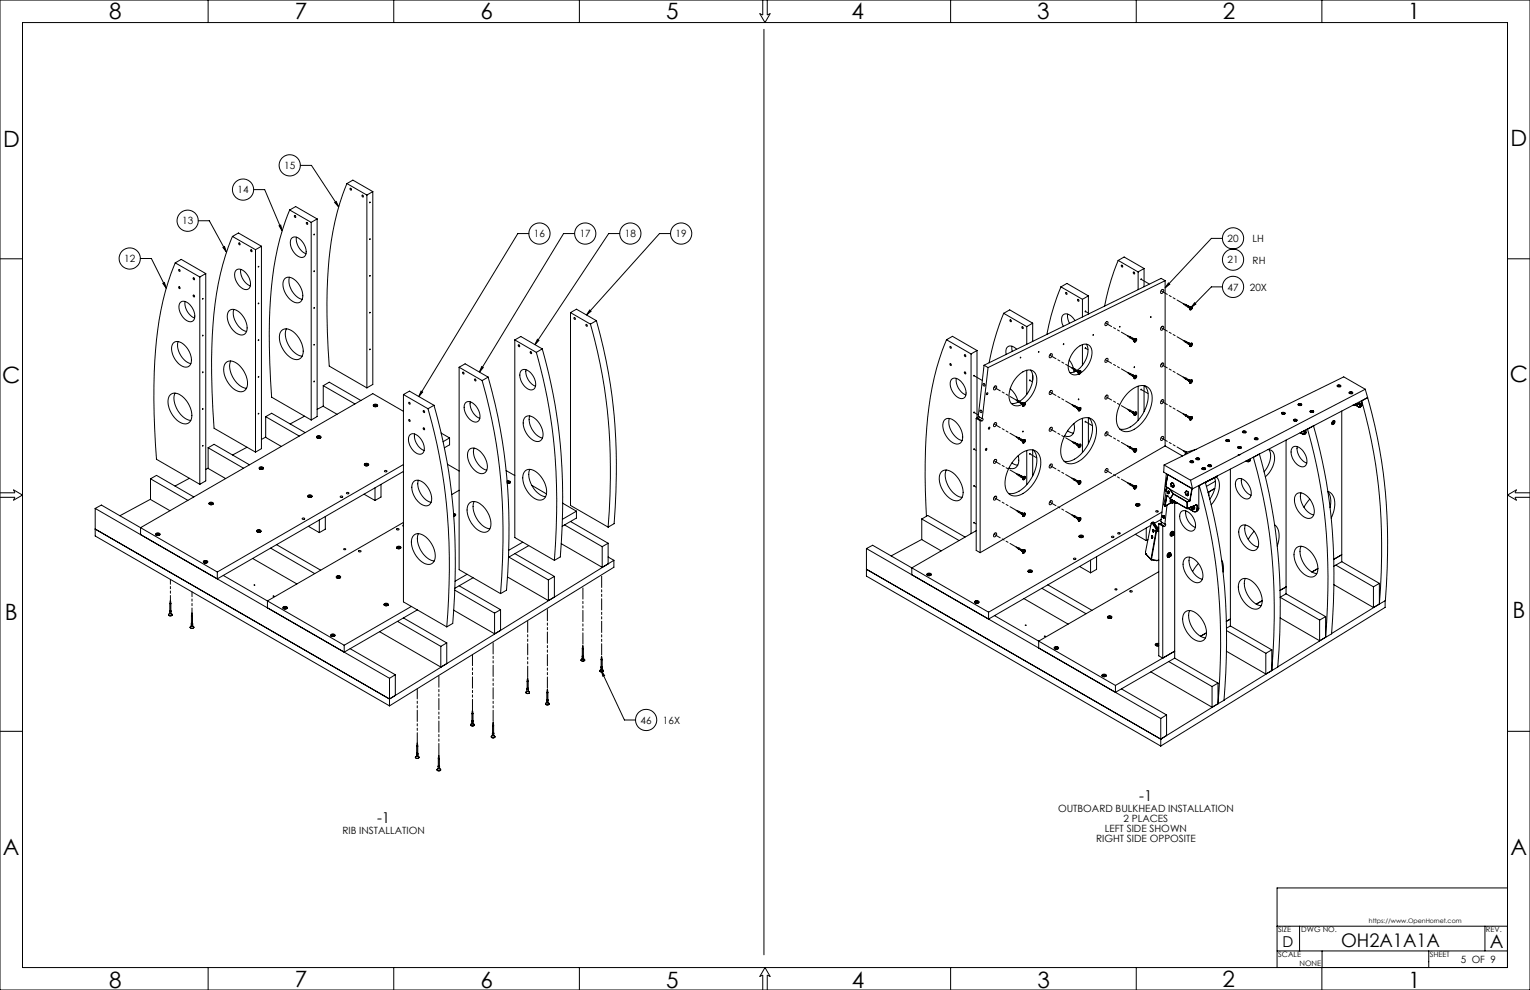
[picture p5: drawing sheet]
<svg xmlns="http://www.w3.org/2000/svg" width="864mm" height="559mm" viewBox="0 0 864 559" stroke-linecap="round" stroke-linejoin="round" font-family="sans-serif">
<defs><g id="words">
<g font-size="12.7">
<text x="62" y="11">8</text>
<text x="166" y="11">7</text>
<text x="271" y="11">6</text>
<text x="376" y="11">5</text>
<text x="481" y="11">4</text>
<text x="585" y="11">3</text>
<text x="690" y="11">2</text>
<text x="795" y="11">1</text>
<text x="2" y="83">D</text>
<text x="853" y="82">D</text>
<text x="852" y="216">C</text>
<text x="1" y="216">C</text>
<text x="3" y="350">B</text>
<text x="854" y="349">B</text>
<text x="2" y="483">A</text>
<text x="853" y="482">A</text>
<text x="62" y="558">8</text>
<text x="166" y="557">7</text>
<text x="271" y="558">6</text>
<text x="376" y="558">5</text>
<text x="481" y="558">4</text>
<text x="586" y="558">3</text>
<text x="690" y="557">2</text>
<text x="795" y="558">1</text>
</g>
<g font-size="10.6">
<text x="757" y="535">OH2A1A1A</text>
<text x="841" y="535">A</text>
</g>
<g font-size="8.5">
<text x="643" y="452">-1</text>
<text x="213" y="465">-1</text>
<text x="724" y="535">D</text>
</g>
<g font-size="5.6">
<text x="160" y="95">15</text>
<text x="134" y="109">14</text>
<text x="103" y="127">13</text>
<text x="301" y="134">16</text>
<text x="327" y="134">17</text>
<text x="353" y="134">18</text>
<text x="381" y="134">19</text>
<text x="693" y="137">20</text>
<text x="707" y="137">LH</text>
<text x="70" y="148">12</text>
<text x="693" y="149">21</text>
<text x="707" y="149">RH</text>
<text x="693" y="164">47</text>
<text x="705" y="164">20X</text>
<text x="362" y="408">46</text>
<text x="374" y="409">16X</text>
<text x="597" y="458">OUTBOARD BULKHEAD INSTALLATION</text>
<text x="634" y="464">2 PLACES</text>
<text x="193" y="471">RIB INSTALLATION</text>
<text x="624" y="470">LEFT SIDE SHOWN</text>
<text x="619" y="475">RIGHT SIDE OPPOSITE</text>
<text x="825" y="544">5 OF 9</text>
</g>
<g font-size="4.2">
<text x="721" y="526">SIZE</text>
<text x="735" y="526">DWG NO.</text>
<text x="839" y="526">REV.</text>
<text x="721" y="540">SCALE</text>
<text x="733" y="545">NONE</text>
<text x="807" y="540">SHEET</text>
</g>
<text font-size="3.5" x="773" y="521">https://www.OpenHornet.com</text>
</g></defs>
<g fill="none" stroke="#000" stroke-width=".56">
<path d="M0 0h864v559h-864zM13 13h838v533h-838zM117 0v13M222 0v13M327 0v13M431 0v8h-2l3 5 3-5h-2v-8M431 17v522M537 0v13M641 0v13M746 0v13M170 93h6l15 24M143 107h6l10 23"/>
<path d="M164 119a175 175 0 0 0-12 69l1 36 23 13M164 119l12 7M164 119l3-2 12 7M189 114h1l1 3zM196 104a182 182 0 0 0-11 74l1 29 21 12M196 104l3-2 11 6M196 104l11 6M207 110v109M209 114h.1M210 108v109l-3 2M210 108l-3 2M112 125h6l10 17"/>
<path d="M126 140l1-1 1 3zM131 133a175 175 0 0 0-12 70l2 39 23 13M131 133l13 8M131 133l4-1 13 7M148 139l-4 2M148 139v114l-4 2M158 127l1 3zM165 134a6 6 0 0 1 7 5l1 2a3 3 0 0 1-2 4 3 3 0 0 1-4-1 7 7 0 0 1-2-10zM167 134a9 9 0 0 0 6 9M176 126v111M177 132v1zM179 124v111l-3 2"/>
<path d="M179 124l-3 2M299 132h-7l-56 92M324 132h-6l-47 78M350 132h-6l-42 63M378 132h-6l-41 46M690 135h-6l-26 27M0 146h13M79 146h6l9 17M92 160l1-1 1 4zM99 148a176 176 0 0 0-12 70v16l1 25 25 14M99 148l3-2 14 8M99 148l14 8"/>
<path d="M101 152h1v1zM109 157l1 1zM113 156v117M116 154l-3 2M116 154v117l-3 2M133 153a4 4 0 0 1 7 2 5 5 0 0 1 0 8 8 8 0 0 1-7-10zM136 152a9 9 0 0 0 5 9M144 141v114M161 157a6 6 0 0 1 8 4 7 7 0 0 1 0 10 9 9 0 0 1-9-9v-3zM163 156a11 11 0 0 0 8 13M177 153h.1M631 147l-4 11-4 15"/>
<path d="M631 147l4-2 11 7M631 147l11 6M642 153v11M646 152l-4 1M646 152v10M658 158l-100 49M658 158v94M658 158l-3-1-100 49M660 160l-2 2zM851 146h13M101 162l1 1zM102 171a6 6 0 0 1 7 4l1 2a3 3 0 0 1-2 4 3 3 0 0 1-4-1 8 8 0 0 1-2-9z"/>
<path d="M104 170a9 9 0 0 0 6 9M109 167h1v1zM115 168l-1 1zM129 176a5 5 0 0 1 8 2 8 8 0 0 1 1 11 10 10 0 0 1-10-10zM132 175a11 11 0 0 0 7 12M177 174h.1M322 176v109l21 13M322 176l11 7M322 176l3-1 12 6M324 179l1 1zM333 175l1 1-3 2zM567 177l-6 16-3 12"/>
<path d="M567 177l13 7M567 177l3-2 13 7M599 162l-4 11-4 16M599 162l12 7M599 162l3-2 12 7M603 177v2l1 3M611 169v10M614 167l-3 2M614 167v10M656 164a.9 .9 0 0 1 1 0 .9 .9 0 0 1-1 1 .8 .8 0 0 1-1 0 .8 .8 0 0 1 0-1zM669 173h2M670 172l-2-1 1 2"/>
<path d="M670 172l-1 1M670 172l1 1M671 173v1M671 174h.1M671 173h.1M671 173h1M672 173l-1 1M672 174h.1M672 173a.6 .6 0 0 1 1 0 .6 .6 0 0 1 0 1l-1 1zM672 174h1M672 173h.1M672 173v1"/>
<path d="M673 174h-1M673 174h.1M673 173l-1 1v1M673 173h.1M674 171l1 1-3 2zM690 162h-6l-12 12M98 194a5 5 0 0 1 7 2 8 8 0 0 1 2 11 8 8 0 0 1-10-7v-4zM101 193a11 11 0 0 0 7 12M159 187a7 7 0 0 1 9 3 9 9 0 0 1 1 12 8 8 0 0 1-9-5l-2-3v-3v-3zM162 186a13 13 0 0 0 9 15M177 194v1zM291 192v111l22 13"/>
<path d="M291 192l12 7M291 192l3-2 12 7M293 195v1zM299 199l1 1zM303 199a316 316 0 0 1 10 117M303 192h1l-2 3zM306 197a316 316 0 0 1 10 117l-3 2M306 197l-3 2M331 183v1zM333 183a310 310 0 0 1 10 115M337 181a310 310 0 0 1 10 115l-4 2M337 181l-4 2"/>
<path d="M534 192a176 176 0 0 0-12 69l1 30M534 192l4-2 13 8M534 192l14 8M548 200v101M551 198l-3 2M551 198v38M571 195v3M574 197h-1a3 3 0 0 0-4-1 3 3 0 0 0-1 4M580 184v10M583 182l-3 2M583 182v11M593 200a.8 .8 0 0 1 1 0 .8 .8 0 0 1 0 1 1.1 1.1 0 0 1-2 1 1.1 1.1 0 0 1 1-2z"/>
<path d="M600 194h.1M607 181a5 5 0 0 0-7-3l-1 3 1 3M611 195v11M613 194a13 13 0 0 1-5 15M624 182a.8 .8 0 0 1 1 0 .8 .8 0 0 1 0 1 .9 .9 0 0 1-1 1 1 1 0 0 1 0-2zM638 191h1M638 190h-2l2 1M638 190v1M638 190l1 1M639 191l1 1M639 191h.1M639 191h1"/>
<path d="M640 192h.1M640 191v1M640 192v1M640 191h.1M641 192h.1M641 191a.7 .7 0 0 1 0 1 .7 .7 0 0 1-1 0zM641 191l-1 1M641 191l-1 1v1M641 191h.1M656 184a.8 .8 0 0 1 1 1 .8 .8 0 0 1 0 1 1 1 0 0 1-2 0 .9 .9 0 0 1 0-1zM669 193l2 1M670 193l-2-1 1 1"/>
<path d="M670 193h-1M670 193l1 1M671 194h.1M671 194v1M671 195h.1M671 194h1M672 194l-1 1M672 195h.1M672 194a.7 .7 0 0 1 1 1 .7 .7 0 0 1-1 0zM672 195h1M672 194h.1M672 194v1"/>
<path d="M672 194l1 1M673 195h-1M673 195h.1M673 194h-1v2M673 194h.1M128 205a7 7 0 0 1 9 3 9 9 0 0 1 1 13 9 9 0 0 1-10-7l-2-5 1-3zM130 204a13 13 0 0 0 9 15M177 215h.1M182 218l18 10M182 218v11l8 5M182 218l4-2 18 10M259 207v115l24 13"/>
<path d="M259 207l13 8M259 207l4-2 13 8M261 210h1v1zM268 214h1v1zM272 207h1l-2 3zM272 215a322 322 0 0 1 11 120M276 213a323 323 0 0 1 10 120l-3 2M276 213l-4 2M294 209a7 7 0 0 1 8 7 3 3 0 0 1-1 4 3 3 0 0 1-4-1 8 8 0 0 1-3-10zM297 209a9 9 0 0 0 5 9M536 205l1 1zM537 214a4 4 0 0 1 6 3 5 5 0 0 1 0 8 8 8 0 0 1-6-11z"/>
<path d="M540 214a9 9 0 0 0 5 9M544 210h1v1zM544 200l1 1zM550 212h.1M555 206l3 1M555 206l-3 29 2 1M558 207l-4 29M561 218a1 1 0 0 1 2 0 1.1 1.1 0 0 1-1 2 .8 .8 0 0 1-1 0 .8 .8 0 0 1 0-1zM570 219l3 3 1 4M576 202h.1M580 209v14M582 209a14 14 0 0 1-5 16l-2 2"/>
<path d="M583 212v3M604 203l2 5M606 209v1M606 209l2 1M607 208h-2l1 1M607 208l-1 1M607 208l1 1M607 209l-3 1M608 210h.1M608 209v1M608 209h1M608 210h1"/>
<path d="M609 209l-1 1M609 209v1M609 211h.1M609 210v-1a1.1 1.1 0 0 1 1 2 .7 .7 0 0 1-1 0zM609 210h.1M609 210v1M609 210h1M609 209v1v1M610 210h.1M610 210l-1 1M610 209l-1 1v1M610 210a13 13 0 0 0 6-14 5 5 0 0 0-8 1 12 12 0 0 0-4 14 4 4 0 0 0 5 0"/>
<path d="M624 203a1 1 0 0 1 2 0 .8 .8 0 0 1-1 1 .9 .9 0 0 1-1 0 .9 .9 0 0 1 0-1zM638 211l1 1M638 211l-2-1 2 1M638 211h.1M639 212l1 1M639 212h.1M639 212h1M640 213h.1M640 212v1M640 212h.1M640 207v1zM641 213h.1"/>
<path d="M641 212a.7 .7 0 0 1 0 1 .7 .7 0 0 1-1 0zM641 212h-1v1M641 212h.1M641 212v1M641 212h-1v2M642 218v19M644 220h.1M646 218v14M646 218a16 16 0 0 1-3 18l-3 3-3 2-2 1h-3M656 205a.8 .8 0 0 1 1 0 .8 .8 0 0 1 0 1 1.1 1.1 0 0 1-2 1 1 1 0 0 1 0-2zM669 214l2 1M670 214l-2-1 1 1"/>
<path d="M670 214h-1M670 214h1M671 215h.1M671 214v1M671 214l1 1M672 215l-1 1M672 215v1M672 215a.7 .7 0 0 1 1 1 .7 .7 0 0 1-1 0zM672 216h.1M672 215h.1M672 215h1M672 214v1"/>
<path d="M673 215l-1 1M673 215h.1M673 215h-1v1M755 218l1-1 1 1h-2zM755 218a.7 .7 0 0 1 1-1 .7 .7 0 0 1 0 1M755 218h.1M755 218h1M756 218h.1M771 220l1 4M771 220l-99 51M771 220l-13-7-101 49M96 223a7 7 0 0 1 9 3 9 9 0 0 1 1 13 9 9 0 0 1-10-7l-1-5v-2z"/>
<path d="M99 222a13 13 0 0 0 9 15M114 231h.1M150 235l19 11M150 235l3-2 19 11M150 235v12M172 235l-8 4M182 229l-3 2M211 228h1a.9 .9 0 0 1 1 1 .9 .9 0 0 1-1 1l-1-1zM211 229h.1M211 229h1M212 229h.1M212 229h-1"/>
<path d="M213 229h.1M228 232l-18-10-131 76v4M228 223v117l24 14M228 223l14 8M228 223l3-2 14 8M238 221h1l-3 3zM242 231a327 327 0 0 1 10 123M245 229a329 329 0 0 1 11 123l-4 2M245 229l-3 2M263 227a5 5 0 0 1 7 4l1 2a3 3 0 0 1-1 5 3 3 0 0 1-5-1 8 8 0 0 1-2-10zM265 227a9 9 0 0 0 6 9M296 236a6 6 0 0 1 9 4 6 6 0 0 1-1 9 10 10 0 0 1-9-10z"/>
<path d="M299 235a11 11 0 0 0 7 12M533 237a5 5 0 0 1 7 2 8 8 0 0 1 2 11 7 7 0 0 1-9-6l-1-3zM536 236a11 11 0 0 0 7 13M550 233h.1M551 236l2 1M551 236v75l2 1M551 236l3 1M553 235l-1 1M553 237v75M554 237h-1M554 236l1 1-1 1v-1M561 239a1 1 0 0 1 2 0 .8 .8 0 0 1-1 1 .9 .9 0 0 1-1 1 1 1 0 0 1 0-2z"/>
<path d="M575 227h.1M575 227l-4 1M575 227l1 1M575 226h-1l1 1M575 226v1M575 226l2 1M576 228h1M577 227l-1 1M577 227h.1M578 228h-1M578 228v1M578 229h.1"/>
<path d="M578 228a.7 .7 0 0 1 1 1 1 1 0 0 1-2 0zM578 228h.1M578 227l-1 1v1M578 227a15 15 0 0 0 6-16 6 6 0 0 0-9 1 14 14 0 0 0-4 16 5 5 0 0 0 6 0M578 227h1M593 221a.8 .8 0 0 1 1 0 .8 .8 0 0 1 0 1 1 1 0 0 1-2 0 .9 .9 0 0 1 1-1zM606 239a8 8 0 0 1 11-1 17 17 0 0 1-4 19 10 10 0 0 1-12 4 13 13 0 0 1 0-15zM606 239a5 5 0 0 1-4 7h-1M606 230h2M607 229l-2-1 1 2M607 229l-1 1M607 229l1 1"/>
<path d="M608 230v1M608 230h.1M608 230h1M608 231h1M609 230l-1 1M609 230h.1M609 225h.1M609 231h.1M609 230a.7 .7 0 0 1 1 1 .7 .7 0 0 1-1 0zM609 231v1M609 231h1M609 230v1"/>
<path d="M610 231h-1M610 231h.1M610 230l-1 1v1M611 236v19M613 238h.1M614 236v14M615 236a16 16 0 0 1-3 18l-3 3-3 3h-3h-2M624 223a1 1 0 0 1 2 0 1.1 1.1 0 0 1-1 2 .9 .9 0 0 1-1 0 .9 .9 0 0 1 0-1zM636 222a9 9 0 0 1 12-3 15 15 0 0 1-2 18 11 11 0 0 1-13 6 11 11 0 0 1-1-15zM638 232l1 1M638 232l-2-1 2 1M638 232h.1"/>
<path d="M638 232h1M639 233h1M639 232v1M639 232l1 1M640 233v1M640 233h.1M640 234h1M641 234h.1M641 233h.1M641 233v1M641 233a.7 .7 0 0 1 0 1 .7 .7 0 0 1-1 0zM641 233h-1v1"/>
<path d="M656 226a.8 .8 0 0 1 1 0 .8 .8 0 0 1 0 1 1.1 1.1 0 0 1-2 1 1 1 0 0 1 0-2zM669 235l2 1M670 234h-2l1 1M670 234l-1 1M670 234l1 1M671 236h.1M671 235v1M671 235h1M672 235l-1 2M672 236h.1M672 236v-1a.7 .7 0 0 1 1 1 .7 .7 0 0 1-1 0zM672 236v1"/>
<path d="M672 237h.1M672 236h1M672 235h.1M673 236l-1 1M673 236h.1M673 235l-1 1v1M673 235h.1M723 233h2l-1 1zM724 234a.7 .7 0 0 1 0-1 .7 .7 0 0 1 1 1M724 233h.1M724 233v1M724 233l1 1"/>
<path d="M725 234h.1M725 233h.1M725 233h-1M725 233v1M730 237h2l-1 1zM730 238a.7 .7 0 0 1 1-1 .7 .7 0 0 1 1 1M731 237h.1M731 237h1M732 237h.1M732 237h-1M733 228h1a.7 .7 0 0 1 1 0 .7 .7 0 0 1 0 1h-2zM733 229a.7 .7 0 0 1 1-1 .7 .7 0 0 1 0 1"/>
<path d="M733 228h.1M733 229h.1M733 228v1M733 228l1 1M733 228h1M734 229h-1M734 228v1M734 229h.1M734 228h.1M740 232a.7 .7 0 0 1 1 0 .7 .7 0 0 1 0 1h-1zM740 233a.7 .7 0 0 1 0-1 .7 .7 0 0 1 1 1M740 232h.1"/>
<path d="M740 232v1M741 232l-1 1M741 232v1M741 232h-1M741 232h.1M741 233h.1M752 239h.1M752 238a.8 .8 0 0 1 1 1 .8 .8 0 0 1-1 0zM752 238a1 1 0 0 1 2 0 .9 .9 0 0 1-1 1 .8 .8 0 0 1-1 0 .8 .8 0 0 1 0-1zM752 239h1M752 238v1M752 238h.1"/>
<path d="M752 238l1 1M752 238h1M753 238h.1M753 239h-1M753 237v1M753 239h.1M753 238v1M757 232v85M762 221h1l1 1h-2zM762 222a.7 .7 0 0 1 1-1 .7 .7 0 0 1 0 1M762 222h.1M763 222h-1"/>
<path d="M763 222h.1M763 221v1M765 229l2 1M765 229h-1M765 229h.1M765 228v1M766 228h.1M766 228v1M767 230h.1M767 230h1M767 228h1M767 228l-2 1"/>
<path d="M767 228h.1M768 228h.1M768 229h.1M768 229l-1 1M768 228v1M768 229v1M769 229l-1 1M769 227a309 309 0 0 1 10 114M769 226v3M769 229h-1M772 224l-99 52M772 224a311 311 0 0 1 10 115l-3 2"/>
<path d="M772 224l-3 2M114 251h.1M117 253v11l10 6M117 253l20 11M117 253l4-2 20 11M139 252l-8 5M150 247l-2 1M150 247l9 5M179 246h1a.9 .9 0 0 1 1 1 .9 .9 0 0 1-1 0h-1zM179 247h.1M180 247h.1M180 246v1"/>
<path d="M181 247h.1M231 246a5 5 0 0 1 7 2l1 4a3 3 0 0 1-1 4 3 3 0 0 1-4-1 8 8 0 0 1-3-9zM234 245a9 9 0 0 0 5 9M249 244l5 3M254 247l-4 2M254 247v4l-3 2M265 254a6 6 0 0 1 8 4 6 6 0 0 1 0 9 10 10 0 0 1-9-10zM268 253a11 11 0 0 0 7 12M550 253h.1M561 260a1 1 0 0 1 2 0 .8 .8 0 0 1-1 1 .9 .9 0 0 1-1 0 .9 .9 0 0 1 0-1zM574 258a9 9 0 0 1 12-3 15 15 0 0 1-3 18 11 11 0 0 1-13 6 11 11 0 0 1-1-14zM575 257a5 5 0 0 1-5 7h-1"/>
<path d="M575 248h1M575 247h-1l1 1M575 247v1M575 247l2 1M576 248l1 1M577 248h-1M577 248h.1M577 249h.1M577 249v1M577 243v1zM577 250h.1M578 248h-1v1"/>
<path d="M578 249h.1M578 249v1M578 250h.1M578 248a.7 .7 0 0 1 1 1 1 1 0 0 1-2 0zM578 248l-1 1M579 248l-2 1v1M580 254v20M583 254v15M583 254a16 16 0 0 1-3 19l-3 3-3 2-2 1-3-1M593 241a.8 .8 0 0 1 1 1 .8 .8 0 0 1 0 1 1 1 0 0 1-2 0 .9 .9 0 0 1 1-1zM603 243l3 1M606 250l2 1"/>
<path d="M607 250l-2-1 1 1M607 250h-1M607 250l1 1M608 251h.1M608 251h1M608 251l1 1M609 251h-1M609 252h.1M609 251h.1M609 251a.6 .6 0 0 1 1 0 .6 .6 0 0 1 0 1l-1 1a.7 .7 0 0 1 0-1 .7 .7 0 0 1 0-1zM609 252h1M609 251v1"/>
<path d="M609 251l1 1M609 251h1M610 251v1M610 252h-1M610 252h.1M610 251h-1v2M624 244a1 1 0 0 1 2 0 .8 .8 0 0 1-1 1 .9 .9 0 0 1-1 1 1 1 0 0 1 0-2zM638 253l1 1M638 252h-2l2 1M638 252v1M638 252l1 1M639 254h1"/>
<path d="M639 253v1M639 253h1M640 254h.1M640 253v1M640 254v1M641 254h.1M640 254h1M641 254v1M641 255h.1M641 254a.6 .6 0 0 1 1 0 .7 .7 0 0 1-1 1h-1zM641 253l-1 1M641 253l-1 1v1"/>
<path d="M641 253h.1M656 247a.8 .8 0 0 1 1 0 .8 .8 0 0 1 0 1 1 1 0 0 1-2 0 .9 .9 0 0 1 0-1zM658 252l-105 60M658 252l9 5M669 255v2M669 255l1 1M670 255l-2-1 1 1M670 255h-1M670 255h.1M675 259l1-1a.7 .7 0 0 1 1 1l-1 1zM675 254l-6 1M675 259a.7 .7 0 0 1 1 0 .7 .7 0 0 1 1 1"/>
<path d="M676 259h.1M692 248h1l1 1h-1zM692 249a.7 .7 0 0 1 1-1 .7 .7 0 0 1 1 1M692 249h1M693 249h-1M693 249h.1M693 248v1M693 248h.1M699 252h1l1 1h-1zM699 253a.7 .7 0 0 1 1-1 .7 .7 0 0 1 0 1M699 252h.1M699 252v1"/>
<path d="M699 253h.1M699 252h1M699 253h1M700 253h-1M700 252v1M700 253h.1M700 252h.1M700 257h-1M701 243h1l1 1h-1zM702 244a.7 .7 0 0 1 0-1 .7 .7 0 0 1 1 1M702 244h.1M702 244h1"/>
<path d="M703 244h.1M703 244h-1M705 260h.1M705 260h-1M705 260v1M705 259v1M706 260l-1 1M706 259v1M706 260h-1M707 258h.1M707 258a322 322 0 0 1 11 120M707 258l4-2a323 323 0 0 1 10 121l-3 1"/>
<path d="M708 247h2v1h-1zM708 248a.7 .7 0 0 1 1-1 .7 .7 0 0 1 1 1M709 248h.1M709 247v1M716 254a5 5 0 0 1 3 7l-1 4-4 4M716 254a12 12 0 0 1-2 12M726 248v87M729 253a5 5 0 0 1 8 4l1 2a3 3 0 0 1-2 4 3 3 0 0 1-4-1 8 8 0 0 1-3-9zM732 252a9 9 0 0 0 6 9M734 244l1 1M735 244h.1M735 244h-1"/>
<path d="M735 245h.1M735 245h1M736 243h.1M736 244h1M736 244l-1 1M736 243v1M736 243h1M737 244l-1 1M737 243h-1M737 243v1M737 242v2M737 244h.1"/>
<path d="M738 242h.1M738 242a316 316 0 0 1 10 118M741 240a316 316 0 0 1 11 118l-4 2M741 240l-3 2M741 240v1M741 240h.1M742 240h-1M0 278h8v-2l5 3-5 3v-1h-8M85 270l3-2 21 12M85 270l21 12M85 270v12l11 6M107 270l-8 4"/>
<path d="M117 264l-1 1M146 264h2a.9 .9 0 0 1 1 0 1.1 1.1 0 0 1-2 1h-1zM146 264l1 1M146 264h.1M147 264h.1M147 264v1M147 265h.1M148 265h.1M148 264h-1M148 264v1M148 264h.1M148 265h-1"/>
<path d="M149 264l-1 1M149 264h.1M174 280l1-1a.9 .9 0 0 1 1 1 .9 .9 0 0 1-1 1l-1-1zM174 280h.1M174 280h1M175 280h.1M205 279l7 4M206 262h1a.9 .9 0 0 1 1 0 .9 .9 0 0 1-1 1h-1zM206 262v1M206 262h.1M207 263h.1M206 262h1"/>
<path d="M206 262l1 1M207 262v1M207 262h.1M208 262v1M208 262h.1M212 275v8M215 273v8l-3 2M228 262l-105 61M228 266l-105 61v-4M234 272a6 6 0 0 1 8 4 6 6 0 0 1 0 9 10 10 0 0 1-10-10zM236 271a11 11 0 0 0 7 13M253 262l6 4"/>
<path d="M259 277l-4 2M286 266l5 2M286 271h1a.8 .8 0 0 1 1 1 .8 .8 0 0 1 0 1M286 272h2l-2 1h2M286 272h.1M287 272h-1M287 272h.1M287 272v1M288 272v1M297 266a7 7 0 0 1 9 4 9 9 0 0 1 0 12 9 9 0 0 1-10-7l-1-5v-2zM299 265a13 13 0 0 0 9 15M300 274l8 5"/>
<path d="M531 266a7 7 0 0 1 10 4 9 9 0 0 1 1 12 9 9 0 0 1-11-7l-1-5v-2zM534 265a13 13 0 0 0 9 16M550 274h.1M571 261l3 2M575 268l1 1M575 268l-1-1 1 1M575 268h.1M575 268l2 1M576 269l1 1M577 269h-1M577 269h.1M577 270h.1"/>
<path d="M577 271h.1M578 269h-1v1M578 270h.1M578 269a.7 .7 0 0 1 1 1 1 1 0 0 1-2 0zM578 269h.1M578 269v1M579 269h-2v2M593 262a.8 .8 0 0 1 1 0 .8 .8 0 0 1 0 1 1.1 1.1 0 0 1-2 1 1.1 1.1 0 0 1 1-2zM606 271l2 1M607 271l-2-1 1 1M607 271h-1M607 271h1"/>
<path d="M608 272h.1M608 272h1M609 271l-1 1M609 272v1M609 271v1M609 272a.6 .6 0 0 1 1 0 .6 .6 0 0 1 0 1h-1a.7 .7 0 0 1 0-1zM609 273h.1M609 272h.1M609 272l1 1M609 272h1M610 273h-1M610 272h.1"/>
<path d="M610 272v1M610 272h-1v1M624 265a1 1 0 0 1 2 0 .8 .8 0 0 1-1 1 .9 .9 0 0 1-1 0 .9 .9 0 0 1 0-1zM638 274h1M638 273h-2l2 1M638 273v1M638 273l1 1M639 274l1 1M639 274h.1M639 274h1M640 275h.1M640 274v1"/>
<path d="M640 275v1M640 274h.1M641 275h.1M641 274a.6 .6 0 0 1 1 0 .7 .7 0 0 1-1 1l-1 1zM641 274l-1 1M641 274l-1 1v1M641 274h.1M657 262l15 9M657 262v4l16 10M658 275l2 1M658 275l1-7 14 8M658 275h.1"/>
<path d="M658 276h1h-1v1zM658 277h.1M658 276v1M658 276h.1M658 276h1M658 267l-3 27 3 2M659 280h.1M659 275l-2 10 1 1M659 280l1 1M659 277l1 1v1zM659 277l1 1zM659 278h1"/>
<path d="M659 277l1 1M660 278h.1M660 277v1M660 276h.1M660 276l2 3M660 276l12 7M661 273v2M661 273h.1M661 273v1M661 275h1M661 274h.1M661 274v1"/>
<path d="M661 274l1 1M661 272l1 1M661 272v1M661 272h1M662 272v1M662 272l-1 1M662 273h-1M662 275h.1M662 279h.1M662 279l-2 2M662 279l8 4M662 279l-1 3"/>
<path d="M662 273l1 1-1 1M663 274h-2M663 274l-1 1M669 278v1M669 278h.1M669 279l1 1M669 279h.1M670 277l1 1M670 277l-1 1M670 277h.1M670 280h.1M671 278v1l-1 1"/>
<path d="M671 278l-2 1M671 279l-1 1M672 260h1l1 1h-2zM672 271l1 5M672 261a.7 .7 0 0 1 1-1 .7 .7 0 0 1 0 1M672 261h.1M672 260v1M672 260h.1M672 260l1 1M672 261h1M673 261h.1M673 261h-1"/>
<path d="M673 276h.1M673 276l-1 7M673 260v1M673 260h.1M677 274v13M677 274h.1M677 274a327 327 0 0 1 10 123M677 274l3-2a329 329 0 0 1 11 123M678 264h2l1 1h-2zM679 265a.7 .7 0 0 1 1-1 .7 .7 0 0 1 0 1M679 264h.1M679 264v1"/>
<path d="M679 265h.1M679 265h1M680 264h-1M680 265h-1M680 264v1M680 265h.1M680 264h.1M681 272l-1 1M681 272h.1M682 263l1-1a.7 .7 0 0 1 1 0 .7 .7 0 0 1 0 1h-2zM682 263a.7 .7 0 0 1 1-1 .7 .7 0 0 1 0 1M682 263h.1"/>
<path d="M682 278v2M682 263h1M683 263h.1M686 270v2v4l-3 6M686 276l-4 2M686 272l-5 3M686 269l-5 3M686 269h.1M687 269a13 13 0 0 1-3 16M687 269h-1M694 265v88M698 271a5 5 0 0 1 7 2l1 4a3 3 0 0 1-1 4 3 3 0 0 1-4-1 8 8 0 0 1-3-9z"/>
<path d="M701 270a9 9 0 0 0 5 10M703 260l1 1M703 260h1M704 260v1M704 261h1M732 279a6 6 0 0 1 8 4 6 6 0 0 1 0 9 10 10 0 0 1-9-10zM734 278a11 11 0 0 0 8 13M750 277a8 8 0 0 1 3 11l-2 4M750 278l1 3v6M864 278h-9l1-2-5 3 5 3-1-1h9M54 299l166 96M54 287v16l166 95"/>
<path d="M54 287l3-2 66 38M54 287l166 96M85 282l-17 9M118 284l1-1a.9 .9 0 0 1 1 1 .9 .9 0 0 1-1 1h-1zM118 284v1M119 285h.1M119 284h.1M119 284v1M119 284h1M119 284l1 1M120 284h.1M120 284h-1"/>
<path d="M120 284v1M145 299h1a.9 .9 0 0 1 1 1 .9 .9 0 0 1-1 0h-1zM145 300h.1M146 300h.1M147 300h.1M174 280v1M174 297l6 4M176 280v1M176 280h.1M180 294v7M184 292v7l-4 2M228 296v1"/>
<path d="M228 295l-77 44v4M256 290a.7 .7 0 0 1 1 0 .7 .7 0 0 1 0 1M256 290l1 1h-1h1M256 290h.1M256 291h.1M256 290v1M257 291h.1M265 284a7 7 0 0 1 9 4 9 9 0 0 1 1 12 10 10 0 0 1-10-7l-1-5v-3zM268 283a13 13 0 0 0 9 16M318 284l7 5M319 296l21 13M322 294l21 13"/>
<path d="M325 289l-8 4M325 289v3l-8 5M520 293l4-2 21 12M520 293l21 12M520 293v12l11 6M550 295h.1M551 300l-36 21v3M561 280a1 1 0 0 1 2 0 1.1 1.1 0 0 1-1 2 .9 .9 0 0 1-1 0 .9 .9 0 0 1 0-1zM575 289l1 1M575 289l-1-1 1 1M575 289h.1M575 289h2"/>
<path d="M576 290h1M577 289l-1 1M577 289v1M577 290v1M578 290h-1M578 291h.1M578 290a.7 .7 0 0 1 1 1 1 1 0 0 1-2 0zM578 290v1M578 290h.1M578 290h-1v1M579 290h-2v2M593 283a.8 .8 0 0 1 1 0 .8 .8 0 0 1 0 1 1.1 1.1 0 0 1-2 1 1.1 1.1 0 0 1 1-2z"/>
<path d="M606 292l2 1M607 291h-2l1 1M607 291l-1 1M607 291l1 1M608 293h.1M608 292v1M608 292h1M609 292l-1 1h1M609 292h.1M609 293h.1M609 293v-1a.7 .7 0 0 1 1 1l-1 1a.7 .7 0 0 1 0-1zM609 293v1"/>
<path d="M609 294h.1M609 293h1M609 292v1v1M610 293l-1 1M610 293h.1M610 292l-1 1v1M641 285l1-1a.9 .9 0 0 1 1 1 .9 .9 0 0 1-1 1l-1-1zM641 285h.1M642 285h.1M642 285h1M643 285h.1M647 298v7"/>
<path d="M650 297l-92 52v-3M650 296h.1M650 296l-3 15M650 295v1M650 295l2 3M651 295h-1M651 295h.1M651 295l2 3M651 299v1zM651 299v1v-1M651 299h.1M652 298h.1"/>
<path d="M652 298l1 2M653 300h.1M653 298h.1M653 300l-3 16M653 298h-1M653 298v2M653 298v1M653 299h1M653 298l1 1M653 298h1M654 299v1M654 300h.1"/>
<path d="M654 299h.1M654 299l-1 1M654 296v74l2 1v-74M654 296l2 1M654 296l1-1 2 2M655 293l-3 2M656 295l-1 1M656 289l-98 57M656 292h1M656 292h.1M656 291v1M656 291h.1"/>
<path d="M657 291h.1M657 291l-1 1M657 291h-1M657 292h.1M657 297h-1M657 291v1M657 292h-1M658 296v1h-1M658 286h.1M659 280l-1 6M659 285l-1 11M660 281l1 1"/>
<path d="M661 282l9 5M661 282l-1 1 1 1-3 2M661 283l1 1M661 283v1M661 282v1M661 282a.9 .9 0 0 0 0 1 .9 .9 0 0 0 1 1M661 282h1M661 284h1M662 282l-1 1M662 284h.1M662 282h.1M662 283h.1"/>
<path d="M663 283l-1 1M663 284h.1M663 283v1M663 283v88M663 283v1zM663 284v-1l1 1M664 284h.1M664 284l-1-1 1 1M667 289a5 5 0 0 1 7 4l1 2a3 3 0 0 1-1 4 3 3 0 0 1-5-1 8 8 0 0 1-2-9zM669 288a9 9 0 0 0 6 10M670 283h.1M670 283v4"/>
<path d="M670 287h.1M671 287l3 2M672 283h.1M672 283h-2M672 287h1M672 287h.1M672 286l1 1M673 287h.1M673 286v1M673 287h-1M673 287l-1-1 1 1M673 286h1"/>
<path d="M673 286h.1M673 287h1M674 286h.1M674 286v1M674 287h-1M674 287h.1M675 285h1M675 285l-5 2M675 285h.1M676 287a1.3 1.3 0 0 1-1 2 1.3 1.3 0 0 1-2 0h1M676 285h.1M676 285v2"/>
<path d="M676 287h.1M676 287a1.4 1.4 0 0 1-1 2 1.4 1.4 0 0 1-1 0M677 287l-1 1-1 1M677 287h-1M700 297a6 6 0 0 1 9 4 6 6 0 0 1-1 10 10 10 0 0 1-9-11zM703 296a11 11 0 0 0 7 13M708 300l-3 4M719 296a11 11 0 0 1 2 12M739 282l-3 4M88 301h1a.9 .9 0 0 1 1 1 .9 .9 0 0 1-1 0h-1zM88 302h.1M89 302h.1"/>
<path d="M89 301v1M89 301h.1M90 302h.1M115 317l1-1a.9 .9 0 0 1 1 1 .9 .9 0 0 1-1 1h-1zM115 317v1M116 317h.1M117 317v1M143 315l25 15M153 309l25 15M156 307l25 15M194 310h1zM224 309v1"/>
<path d="M224 309h.1M224 309l1-1a.8 .8 0 0 1 1 0 1 1 0 0 1 0 2h-1a.8 .8 0 0 1-1 0 .8 .8 0 0 1 0-1zM224 309h2a.9 .9 0 0 1-1 1 .9 .9 0 0 1-1-1zM225 309h.1M226 309v1M226 309h.1M233 302a6 6 0 0 1 9 3 10 10 0 0 1 2 13 8 8 0 0 1-9-5l-2-3-1-3v-3zM236 301a13 13 0 0 0 9 16M287 314l23 13M291 312l22 13M295 306l-8 5M298 308l-11 7"/>
<path d="M317 307l23 13M340 309v11M343 314l3 2M343 307l-3 2M343 307v11l-3 2M346 316l-126 79M346 316v4l-126 78M489 310v15l166 96M489 310l4-2 65 38M489 310l166 96M520 304l-17 10M561 301a1 1 0 0 1 2 0 .8 .8 0 0 1-1 1 .9 .9 0 0 1-1 1 1 1 0 0 1 0-2z"/>
<path d="M575 310l1 1M575 309h-1l1 1M575 309v1M575 309l2 1M577 310v1M577 310h.1M577 311h.1M577 311v1M577 312h.1M578 311l-1-1v1M578 311v1M578 311a.7 .7 0 0 1 1 1 1 1 0 0 1-2 0z"/>
<path d="M578 312h.1M578 311h.1M578 310l-1 1M579 310l-2 1v1M609 302h1a.9 .9 0 0 1 1 1 .9 .9 0 0 1-1 0h-1zM609 303h.1M609 320l7 3M610 303h.1M611 303h.1M611 303h-1M616 316v7M619 314v7l-3 2"/>
<path d="M641 302l6 3M647 311v2M647 311h.1M647 313h.1M647 313l3 3M648 305h-1M650 316h.1M650 316h3M650 302l1 1-1 1zM650 303v1zM650 303h.1M650 303v1v-1"/>
<path d="M651 303h.1M653 316h.1M653 316h1h-1M659 314h1M660 314h.1M660 314h1M660 313h1M660 313h.1M660 313l1 1M660 313v1M661 313h.1M661 312l-1 1-1 1"/>
<path d="M661 314h.1M661 312v1M661 312h-1l-1 1v1v1M661 314h-1M661 314v-1h-1v1M661 313v1M661 313a.7 .7 0 0 0-1 0 .7 .7 0 0 0 0 1h1M661 313a.8 .8 0 0 0-1-1 .8 .8 0 0 0-1 1 .8 .8 0 0 0 0 1 .8 .8 0 0 0 1 0M661 302h.1M662 302h.1M662 302l-1 1M662 301h.1"/>
<path d="M662 301v1M662 302h-1M662 300l-1 1v1M662 300v1M662 300h-1v1l-1 1 1 1M662 301h-1v1M662 301h1M663 301h-1M663 301l-1 1M663 301h-1l-1 1M663 301a1.1 1.1 0 0 0-2-1 1 1 0 0 0 0 1v2M669 315a6 6 0 0 1 8 4 6 6 0 0 1 0 10 10 10 0 0 1-9-11z"/>
<path d="M671 315a11 11 0 0 0 8 12M676 318l-3 5M690 316l1 4-1 3M732 309a7 7 0 0 1 9 4 9 9 0 0 1 1 12 10 10 0 0 1-10-7l-2-5 1-3zM734 308a13 13 0 0 0 9 16M754 319l21 12M757 313l-4 3M757 317l22 12M757 317l-4 3M126 325l68 39M143 330h1zM154 336h1z"/>
<path d="M190 325h1a.8 .8 0 0 1 1 1 .8 .8 0 0 1-1 0h-1zM190 326h.1M190 325h1a.8 .8 0 0 1 1 0 1 1 0 0 1 0 2 .8 .8 0 0 1-1-1zM191 326h.1M191 325v1M192 326h.1M257 333l22 13M259 331l24 13M264 324l-7 4M267 326l-10 6M286 326l24 13M310 327v12"/>
<path d="M313 325l-3 2M313 325v12l-3 2M489 321l166 96M523 324l1-1a1.1 1.1 0 0 1 2 1 1.1 1.1 0 0 1-2 1h-1zM523 324l1 1M523 324h.1M524 324v1M524 325h.1M524 324h.1M525 324v1M525 324h-1M525 324h.1"/>
<path d="M525 325h.1M525 325h-1M550 339h1a1.1 1.1 0 0 1 2 1 1.1 1.1 0 0 1-2 1l-1-1zM550 340h.1M551 340h.1M552 340h.1M552 340h-1M578 338l25 14M580 322h1a1.1 1.1 0 0 1 2 1 1 1 0 0 1-2 0h-1zM580 323h1M580 323h.1M581 322v1"/>
<path d="M581 322h.1M581 323h.1M582 322h-1M582 322v1M582 323h.1M582 322h.1M582 323h-1M583 323h-1M583 323h.1M588 332l25 14M591 330l25 14M654 323l-68 39v4"/>
<path d="M700 327a7 7 0 0 1 10 4 9 9 0 0 1 0 12 10 10 0 0 1-10-8l-1-4zM703 326a13 13 0 0 0 9 16M712 339l-3 2M723 337l22 13M726 331l-3 2M726 335l22 13M726 335l-3 2M744 321l-3 2M753 330l22 13M775 331v12M779 329l-4 2M779 329v12"/>
<path d="M782 339v4l-127 78M95 347l1 1 1-1M95 347h.1M96 345v2l1-1v-1M96 346l-1 1a.9 .9 0 0 0 1 1 .9 .9 0 0 0 1-1v-1M96 341v-2v2M96 345h.1M96 341h.1M96 341v4M97 347h.1M107 354l1 1 1-1M108 353h1"/>
<path d="M108 353a1 1 0 0 0 0 2 .8 .8 0 0 0 1-1v-1M108 352v1M108 352h1M108 348v-2l1 2M108 348h1M108 348v4M108 352h.1M109 348v4M109 352h.1M109 352v1M160 343l1-1a.9 .9 0 0 1 1 1 .9 .9 0 0 1 0 1 .9 .9 0 0 1-1 0zM160 343v1"/>
<path d="M160 343h.1M160 343h1a.8 .8 0 0 1 0 1 .8 .8 0 0 1-1-1zM161 343h.1M162 343v1M162 343h.1M187 358h1a.9 .9 0 0 1 1 0 .9 .9 0 0 1 0 1 .9 .9 0 0 1-1 0zM187 359h.1M187 358h1a.8 .8 0 0 1 0 1 .8 .8 0 0 1-1-1zM187 359h1M188 359h-1M188 359h.1M188 358v1"/>
<path d="M188 358h.1M189 359h.1M214 357l35 20M217 341h1a.8 .8 0 0 1 1 0 .8 .8 0 0 1-1 1h-1zM217 341v1M217 341h.1M217 341h1a.7 .7 0 0 1 1 0 .7 .7 0 0 1-1 1h-1zM218 341h.1M218 341v1M218 342h.1M219 341v1M219 341h.1"/>
<path d="M224 351l25 14M228 349l24 14M232 342l-38 22M236 344l-42 24v-4M256 344l23 14M279 346v12M283 344l-4 2M283 344v12l-4 2M551 340h1M561 347l69 40M589 359h1zM625 348h1a.9 .9 0 0 1 1 0 .9 .9 0 0 1 0 1 .9 .9 0 0 1-1 0z"/>
<path d="M625 348v1M625 348h2v1h-1zM626 349h.1M626 348v1M626 348h.1M626 348h1M626 349h1M627 348v1M627 349h.1M669 346a6 6 0 0 1 9 3 10 10 0 0 1 1 12 8 8 0 0 1-9-4l-2-4v-3v-3zM672 345a13 13 0 0 0 8 15M681 357l-3 2"/>
<path d="M692 356l22 13M694 349l-2 2M694 353l24 14M694 353l-2 2M723 349l22 13M745 350v12M748 360l-27 16M748 348l-3 2M748 348v12M748 360l-3 2M779 341l-27 17M779 341l-4 2"/>
<path d="M198 366l25 15M249 365v12M252 363l-3 2M252 363v12l-3 2M328 372l1 1 1-1M329 371h.1M329 372h.1M329 372h-1a.8 .8 0 0 0 1 1 .8 .8 0 0 0 1-1h-1M329 371v1M329 366v-2v2M329 370h.1M329 366h.1"/>
<path d="M329 366v4M329 370v1M339 379h2M339 377h1M339 378h1M339 378a.8 .8 0 0 0 0 1 .8 .8 0 0 0 1 0 .8 .8 0 0 0 0-1M339 377v1M339 372l1-1v1M339 376h1M339 372h1M339 372v4M339 376v1"/>
<path d="M339 379l2 2-1 1zM339 379l13 27h7M340 372v4M340 376v1M340 377v1M595 365h1a1.1 1.1 0 0 1 2 1 1 1 0 0 1-2 0h-1zM595 366h.1M595 365h2a.8 .8 0 0 1-1 1 .8 .8 0 0 1-1-1zM596 366h.1M596 365v1M596 366h1M597 366h-1"/>
<path d="M597 366h.1M650 379l34 20M652 364h.1M653 364h.1M653 364h1M654 364h-1M654 364h.1M654 363h-1a.9 .9 0 0 0-1 1 1.1 1.1 0 0 0 2 1v-1h-2M654 364v-1a.7 .7 0 0 0-1 0 .7 .7 0 0 0-1 1M660 373l24 15M663 368l-33 19M663 371l-33 20v-4"/>
<path d="M663 371l24 15M692 368l22 12M714 369v11M718 378l-27 17M718 367l-4 2M718 367v11M718 378l-4 2M220 383v15M223 381l-3 2M223 381v12l-3 2M297 391l1 1 1-1M297 389h1"/>
<path d="M297 390h1M297 390a.8 .8 0 0 0 0 1 .8 .8 0 0 0 1 0 .8 .8 0 0 0 1-1h-1M297 389v1M298 384v-1v1M298 388h.1M298 384h.1M298 384v4M298 388l-1 1M298 388v1M298 389v1M308 397l1 1 1-1M309 395h.1"/>
<path d="M309 397h.1M309 397a.8 .8 0 0 0 0 1 .8 .8 0 0 0 1-1h-1M309 395v2M309 391v-2v2M309 391h.1M309 391v4M622 381h1a.9 .9 0 0 1 1 0 .9 .9 0 0 1 0 1 .9 .9 0 0 1-1 0zM622 381v1M622 381h.1M622 381h1a.8 .8 0 0 1 1 0 .8 .8 0 0 1 0 1 .8 .8 0 0 1-1 0zM623 381h.1M623 381v1"/>
<path d="M623 382h.1M623 382h1M624 381v1M624 382h-1M624 381h.1M633 389l25 15M684 388v11M687 397l-32 20M687 386l-3 2M687 386v11M687 397l-3 2M691 395l-4 2"/>
<path d="M0 413h13M266 409l1 1M266 409h.1M266 407h1M266 408h1M266 408v1l1 1M266 407v1M266 403l1-2v2M266 403h1M266 403v4M266 407h.1M267 403v4"/>
<path d="M267 407h.1M267 408l1 1-1 1M267 407v1M268 409l-1 1M268 409h.1M277 416l1 1 1-1M278 415h1M278 415a.8 .8 0 0 0 0 1 .8 .8 0 0 0 1-1M278 414v1M278 414h1M278 410v-2l1 2M278 413h1"/>
<path d="M278 410h1M278 410v3M278 413v1M279 410v3M279 413v1M279 414v1M655 406v15M658 404l-3 2M658 404v11l-3 2M851 413h13M234 427l1 1 2-1M234 427h.1"/>
<path d="M235 426h1M235 427h1M235 427a.8 .8 0 0 0 0 1 .8 .8 0 0 0 1-1M235 426v1M235 421l1-2v2M235 425h1M235 421h1M235 421v4M235 425v1M236 421v4M236 425v1M236 426v1"/>
<path d="M237 427h.1M247 434l1 1 1-1M247 433h1M247 434h1M247 434a.8 .8 0 0 0 0 1 .8 .8 0 0 0 1 0 .8 .8 0 0 0 1-1h-1M247 433v1M247 428l1-2v2M247 428v4h1M247 428h1M247 432v1M248 432h.1M248 428h.1"/>
<path d="M248 428v4M248 432v1M248 433v1M851 501h-130v45h130M721 537h130M721 523h130M734 523v14M746 537v22M806 537v9M838 523v14M117 546v13M222 546v13"/>
<path d="M327 546v13M431 559v-9l-2 1 3-5 3 5-2-1v9M537 546v13M641 546v13"/>
<circle cx="164" cy="93" r="6"/>
<circle cx="137" cy="107" r="6"/>
<circle cx="198" cy="107" r=".6"/>
<circle cx="205" cy="111" r=".6"/>
<circle cx="106" cy="125" r="6"/>
<circle cx="135" cy="138" r=".5"/>
<circle cx="167" cy="122" r=".6"/>
<circle cx="173" cy="126" r=".5"/>
<circle cx="209" cy="135" r=".2"/>
<circle cx="304" cy="132" r="6"/>
<circle cx="330" cy="132" r="6"/>
<circle cx="356" cy="132" r="6"/>
<circle cx="384" cy="132" r="6"/>
<circle cx="696" cy="135" r="6"/>
<circle cx="73" cy="146" r="6"/>
<circle cx="142" cy="142" r=".5"/>
<circle cx="146" cy="151" r=".2"/>
<circle cx="209" cy="156" r=".2"/>
<circle cx="633" cy="150" r=".5"/>
<circle cx="640" cy="154" r=".5"/>
<circle cx="644" cy="158" r=".2"/>
<circle cx="696" cy="147" r="6"/>
<circle cx="146" cy="171" r=".2"/>
<circle cx="209" cy="177" r=".2"/>
<circle cx="602" cy="166" r=".5"/>
<circle cx="609" cy="170" r=".5"/>
<circle cx="613" cy="176" r=".2"/>
<circle cx="650" cy="179" r=".2"/>
<circle cx="696" cy="162" r="6"/>
<circle cx="114" cy="189" r=".2"/>
<circle cx="146" cy="192" r=".2"/>
<circle cx="209" cy="197" r=".2"/>
<circle cx="537" cy="196" r=".5"/>
<circle cx="571" cy="181" r=".5"/>
<circle cx="577" cy="185" r=".5"/>
<circle cx="586" cy="199" r=".2"/>
<circle cx="613" cy="197" r=".2"/>
<circle cx="617" cy="189" r=".2"/>
<circle cx="632" cy="184" r=".2"/>
<circle cx="114" cy="210" r=".2"/>
<circle cx="146" cy="213" r=".2"/>
<circle cx="556" cy="217" r=".6"/>
<circle cx="581" cy="215" r=".2"/>
<circle cx="146" cy="234" r=".2"/>
<circle cx="212" cy="229" r=".9"/>
<circle cx="231" cy="237" r=".5"/>
<circle cx="231" cy="228" r=".5"/>
<circle cx="239" cy="232" r=".5"/>
<circle cx="554" cy="232" r=".6"/>
<circle cx="557" cy="222" r=".5"/>
<circle cx="180" cy="247" r=".9"/>
<circle cx="239" cy="242" r=".5"/>
<circle cx="557" cy="254" r=".5"/>
<circle cx="558" cy="242" r=".5"/>
<circle cx="581" cy="256" r=".2"/>
<circle cx="148" cy="264" r=".9"/>
<circle cx="196" cy="278" r=".6"/>
<circle cx="207" cy="262" r=".9"/>
<circle cx="218" cy="266" r=".6"/>
<circle cx="659" cy="278" r=".6"/>
<circle cx="119" cy="284" r=".9"/>
<circle cx="146" cy="300" r=".9"/>
<circle cx="171" cy="293" r=".6"/>
<circle cx="175" cy="280" r=".9"/>
<circle cx="193" cy="281" r=".6"/>
<circle cx="225" cy="299" r=".6"/>
<circle cx="642" cy="285" r=".9"/>
<circle cx="651" cy="300" r=".6"/>
<circle cx="653" cy="289" r=".6"/>
<circle cx="657" cy="292" r=".6"/>
<circle cx="89" cy="302" r=".9"/>
<circle cx="116" cy="317" r=".9"/>
<circle cx="203" cy="311" r=".6"/>
<circle cx="607" cy="316" r=".6"/>
<circle cx="610" cy="303" r=".9"/>
<circle cx="628" cy="303" r=".6"/>
<circle cx="632" cy="301" r=".6"/>
<circle cx="650" cy="303" r=".6"/>
<circle cx="525" cy="324" r=".9"/>
<circle cx="552" cy="340" r=".9"/>
<circle cx="582" cy="323" r=".9"/>
<circle cx="630" cy="333" r=".5"/>
<circle cx="638" cy="334" r=".6"/>
<circle cx="579" cy="353" r=".2"/>
<circle cx="365" cy="406" r="6"/>
</g>
<path d="M339 379l2 2-1 1zM189 114h1l1 3zM158 127l1 3zM126 140l1-1 1 3zM92 160l1-1 1 4zM238 221h1l-3 3zM272 207h1l-2 3zM303 192h1l-2 3zM333 175l1 1-3 2zM660 160l-2 2zM674 171l1 1-3 2z" fill="#000"/>
<path d="M298 350v33M248 381v45" fill="none" stroke="#000" stroke-width=".56" stroke-dasharray="6.3 1.3 1.3 1.3 1.3 1.3" stroke-dashoffset="-.4"/>
<path d="M236 389v30" fill="none" stroke="#000" stroke-width=".56" stroke-dasharray="6.3 1.3 1.3 1.3 1.3 1.3" stroke-dashoffset=".6"/>
<path d="M267 369v32" fill="none" stroke="#000" stroke-width=".56" stroke-dasharray="6.3 1.3 1.3 1.3 1.3 1.3" stroke-dashoffset=".1"/>
<path d="M278 362v46" fill="none" stroke="#000" stroke-width=".56" stroke-dasharray="6.3 1.3 1.3 1.3 1.3 1.3" stroke-dashoffset="-.5"/>
<path d="M309 343v46" fill="none" stroke="#000" stroke-width=".56" stroke-dasharray="6.3 1.3 1.3 1.3 1.3 1.3" stroke-dashoffset="-.7"/>
<path d="M340 324v47" fill="none" stroke="#000" stroke-width=".56" stroke-dasharray="6.3 1.3 1.3 1.3 1.3 1.3" stroke-dashoffset="-.8"/>
<path d="M329 331v33" fill="none" stroke="#000" stroke-width=".56" stroke-dasharray="6.3 1.3 1.3 1.3 1.3 1.3" stroke-dashoffset="-.9"/>
<path d="M96 327v12M108 334v12" fill="none" stroke="#000" stroke-width=".56" stroke-dasharray="6.3 1.3 1.3 1.3 1.3 1.3" stroke-dashoffset="3.6"/>
<path d="M644 158l5 2M613 176l2 1M613 196l1 1M550 212l4 3M581 215l2 1M644 220l4 2M550 233l2 1M613 238l4 2M550 254h1M581 256l4 2M550 274l1 1M550 295l1 1" fill="none" stroke="#000" stroke-width=".56" stroke-dasharray="6.3 1.3 1.3 1.3 1.3 1.3"/>
<g fill="none" stroke="#000" stroke-width=".56" stroke-dasharray="6.3 1.3 1.3 1.3 1.3 1.3" stroke-dashoffset="2.3">
<path d="M655 164l13 7M624 182l12 8M655 185l13 7M561 219l13 7M592 200l13 8M624 203l12 7M655 206l13 7M561 239l13 8M592 221l13 7M624 224l12 7M655 226l13 8M592 242l13 7"/>
<path d="M624 244l12 8M655 247l13 7M561 260l13 7M592 263l13 7M624 265l12 7M561 281l13 7M592 283l13 8M561 302l13 7"/>
</g>
<use href="#words"/>
</svg>
